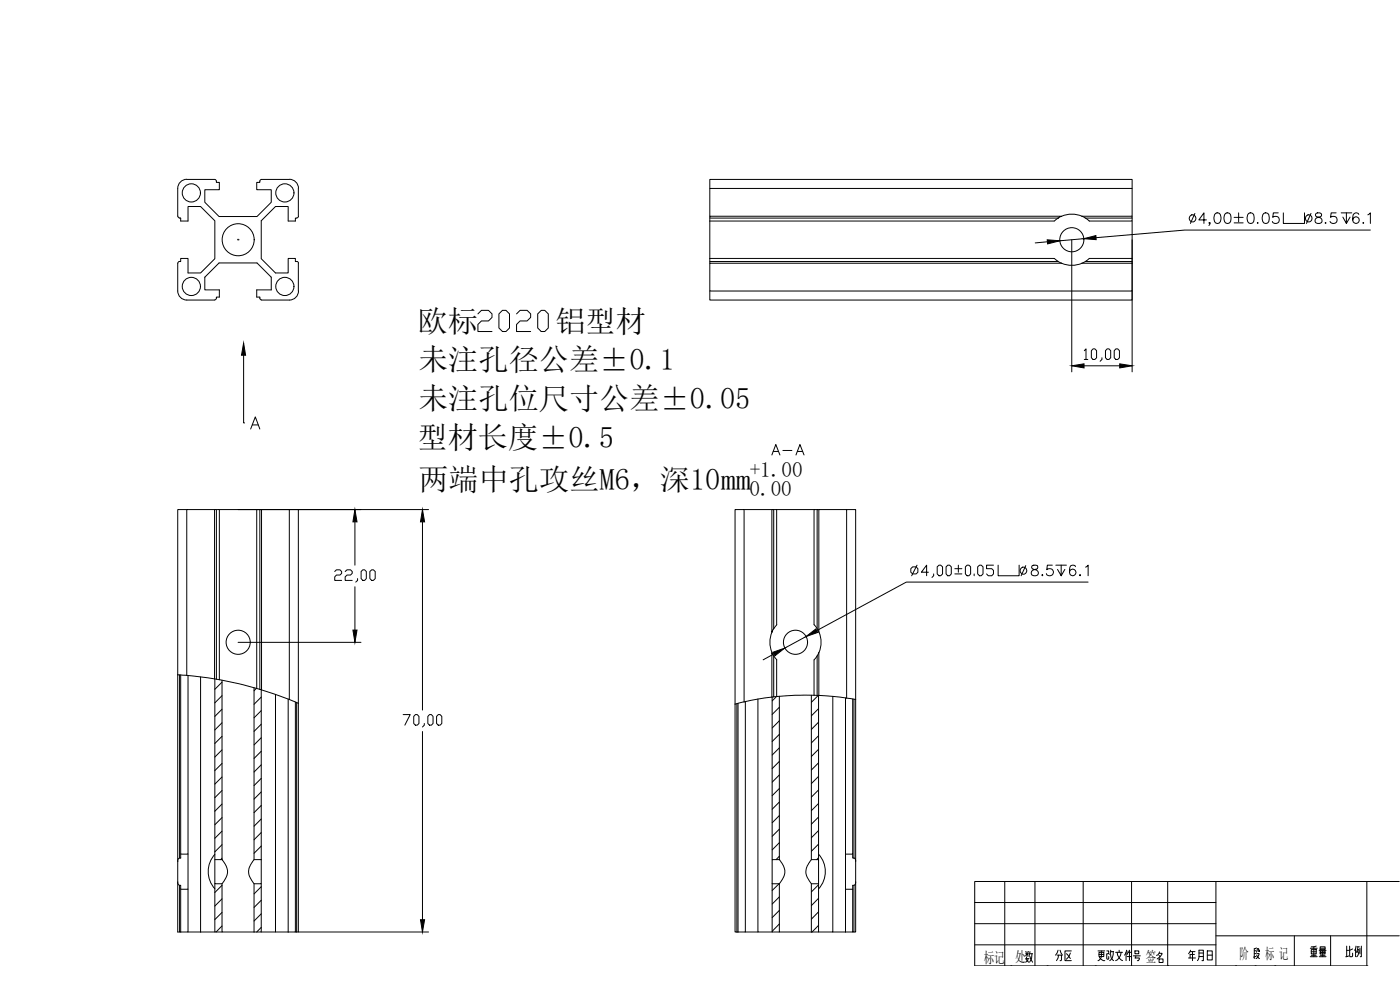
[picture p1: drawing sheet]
<svg xmlns="http://www.w3.org/2000/svg" width="420mm" height="297mm" viewBox="0 0 420 297" stroke-linecap="round" stroke-linejoin="round" font-family="sans-serif">
<defs><g id="words">
<g font-size="9.1">
<text x="125.3" y="99.5">欧标</text>
<text x="166.7" y="99.5">铝型材</text>
<text x="125.5" y="111.1">未注孔径公差±0.1</text>
<text x="125.5" y="122.8">未注孔位尺寸公差±0.05</text>
<text x="125.3" y="134.5">型材长度±0.5</text>
<text x="125.6" y="147">两端中孔攻丝M6，深10mm</text>
</g>
<g font-size="6.6">
<text x="315.4" y="289.6">分区</text>
<text x="328.4" y="289.6">更改文件号</text>
<text x="355.6" y="289.6">年月日</text>
<text x="391.9" y="288.2">重量</text>
<text x="402.5" y="288.2">比例</text>
</g>
<g font-size="6.3">
<text x="225" y="143">+1.00</text>
<text x="225" y="148.9">0.00</text>
</g>
<text font-size="6.2" x="230.4" y="137.6">A-A</text>
<g font-size="4.5">
<text x="372" y="287.6">阶</text>
<text x="379.7" y="287.6">标 记</text>
<text x="295.2" y="288.8">标记</text>
<text x="304.6" y="288.7">处</text>
<text x="343.9" y="288.8">签</text>
</g>
</g></defs>
<!-- layer: 5 -->
<g fill="none" stroke="#000" stroke-width=".3">
<path d="M292.5 270.8h72.4M292.5 277.1h72.4M301.5 264.5v25.3M310.6 264.5v25.3M325.1 264.5v25.3M339.6 264.5v25.3M350.4 264.5v25.3M364.9 264.5v25.3M410.2 264.5v25.3h-117.7v-25.3h127.4M292.5 283.5h72.4M303.4 289.8h.1M350.4 289.8h.1"/>
<path d="M364.9 280.8h55M370.8 289.8h.1M376.7 289.8h.1M382.6 289.8h.1M388.5 280.8v9"/>
</g>
<!-- layer: 10 -->
<g fill="none" stroke="#000" stroke-width=".3">
<path d="M66.6 216.9l-2.1 2.1M66.6 204.7l-2.1 2.1M66.6 208.7l-2.1 2.2M66.6 212.8l-2.1 2.2M77 206.5l-.8 .7M78.4 209.2l-2.2 2.1M78.4 213.2l-2.2 2.2M78.4 217.3l-2.2 2.1M233 209l-1.3 1.3M233.9 212.2l-2.2 2.2M233.9 216.3l-2.2 2.1M245.6 208.6l-2.1 2.1"/>
<path d="M245.7 212.6l-2.2 2.2M245.7 216.7l-2.2 2.1M66.6 220.9l-2.1 2.2M66.6 225l-2.1 2.1M66.6 229.1l-2.1 2.1M66.6 233.1l-2.1 2.2M66.6 237.2l-2.1 2.1M78.4 221.3l-2.2 2.2M78.4 225.4l-2.2 2.2M78.4 229.5l-2.2 2.1M78.4 233.5l-2.2 2.2M78.4 237.6l-2.2 2.2"/>
<path d="M233.9 220.3l-2.2 2.2M233.9 224.4l-2.2 2.2M233.9 228.5l-2.2 2.1M233.9 232.5l-2.2 2.2M233.9 236.6l-2.2 2.1M245.7 220.8l-2.2 2.1M245.7 224.8l-2.2 2.2M245.7 228.9l-2.2 2.1M245.7 232.9l-2.2 2.2M245.7 237l-2.2 2.2M66.6 241.2l-2.1 2.2M66.6 245.3l-2.1 2.2"/>
<path d="M66.6 249.4l-2.1 2.1M66.6 253.4l-2.1 2.2M66.6 257.5l-.3 .4M78.4 241.7l-2.2 2.1M78.4 245.7l-2.2 2.2M78.4 249.8l-2.2 2.2M78.4 253.9l-2.2 2.1M233.9 240.7l-2.2 2.1M233.9 244.7l-2.2 2.2M233.9 248.8l-2.2 2.1M233.9 252.8l-2.2 2.2M233.9 256.9l-1 1"/>
<path d="M245.7 241.1l-2.2 2.1M245.7 245.1l-2.2 2.2M245.7 249.2l-2.2 2.2M245.7 253.3l-2.2 2.1M245.7 257.3l-.6 .6M66.6 265.6l-2.1 2.2M66.6 269.7l-2.1 2.2M66.6 273.8l-2.1 2.1M66.6 277.8l-1.7 1.8M78.4 266.1l-2.2 2.1M78.4 270.1l-2.2 2.2M78.4 274.2l-2.2 2.1"/>
<path d="M78.4 278.2l-1.4 1.4M233.8 265.2l-2.1 2M233.9 269.1l-2.2 2.2M233.9 273.2l-2.2 2.1M233.9 277.2l-2.2 2.2M245.7 265.5l-2.2 2.1M245.7 269.5l-2.2 2.2M245.7 273.6l-2.2 2.2M245.7 277.7l-2 1.9M307.8 286.2h.9M307.8 287.6h1M307.8 285.5l.1 .2"/>
<path d="M308.1 287.2l-.2 .7 .8 .8M308.2 285.5v1.5M308.5 286.6l-.3-.4-.4 .6M308.5 287.6l-.1 .7-.6 .4M308.7 285.5l-.2 .2M309.1 287l.8 1.7M309.1 286.2h.8M309.1 285.5l-.3 1.5M309.7 286.2l-.1 1.4-.6 1.1M347.9 286h.8v.2l-.6 .9-.8 .6M347.9 287.7h1.1v1.1h-1.1zM347.9 286.7l.2 .4"/>
<path d="M348 285.6l-.4 .9-.5 .2M376.4 285.3h.5M376.4 286.1h.5M376.9 287l-.7 .2M377.1 284.4l-.7 .2v3M377.2 286.1h.7a1.62 1.62 0 0 1-1 1.5M377.2 286.5l.8 1.1M378 285.1v.4h-.3v-.9h-.4l-.2 1.1"/>
</g>
<!-- layer: 0 -->
<g fill="none" stroke="#000" stroke-width=".3">
<path d="M53.3 56.5v8.4M56 53.8h8.4a.64 .64 0 0 1 .5 .9h.9v2.2h-4.3v3.8l4.2 4.3h11.4l4.3-4.3v-3.8h-4.4v-2.2h1a.64 .64 0 0 1 .5-.9h8.3M56.1 53.8a2.73 2.73 0 0 0-2.8 2.7M86.8 53.8a2.73 2.73 0 0 1 2.8 2.7M89.5 56.5v8.4M213 56.5v-2.7h126.8v2.7M53.3 79v8.3a2.73 2.73 0 0 0 2.8 2.7h8.3M53.4 64.9l.5 .5M53.9 65.4h.3v.9h2.2v-4.3h3.8l4.3 4.2v11.4l-4.3 4.3h-3.8v-4.4h-2.2v1h-.3M53.9 78.4l-.5 .6M71.5 71.7l-.2 .3M71.5 72h.1"/>
<path d="M89 78.4l.6 .6M89.5 79v8.3M89.6 64.9a.71 .71 0 0 1-1 .5v.9h-2.1v-4.3h-3.8l-4.3 4.2v11.4l4.3 4.3h3.8v-4.4h2.1v1h.4M213 79v-.5h104.6l1 .5h-105.6v8.3h126.8v-8.3M213 64.9h105.6l-1.1 .5h-104.5zM213 64.9v-8.4h126.8v8.4h-15.1M213 77.5h103.4l1.2 .9M213 65.4v13.1M317.6 65.4l-1.2 .9h-103.4M318.6 79a7.7 7.7 0 0 0 6.1 0M318.6 64.9a7.7 7.7 0 0 1 6.1 0M324.7 64.9l1 .5h14.1v-.5"/>
<path d="M324.7 79l1-.5h14.1v.5M324.7 79h15.1M325.8 78.4l1.1-.9h12.9v1M325.8 65.4l1.1 .9h12.9v-.9M339.8 66.3v11.2M64.9 89.5v-.4h.9v-2.1h-4.3v-3.8l4.2-4.3h11.4l4.3 4.3v3.8h-4.4v2.1h1v.4M64.9 89.5l-.5 .5M78 89.5l.5 .5M78.5 90h8.3M89.6 87.3a2.73 2.73 0 0 1-2.8 2.7M143.4 94.2l1.1-1.1h2.1l1.1 1.1v1l-1.1 1.1h-2.1l-1.1 1.1v2.1h4.3M149.7 94.2l1.1-1.1h1l1.1 1.1v4.2l-1.1 1.1h-1l-1.1-1.1z"/>
<path d="M155 94.2l1.1-1.1h2.1l1.1 1.1v1l-1.1 1.1h-2.1l-1.1 1.1v2.1h4.3M161.4 94.2l1-1.1h1.1l1 1.1v4.2l-1 1.1h-1.1l-1-1.1zM213 87.3v2.7h126.8v-2.7M56 152.9h-2.7v49.6M64.4 152.9h.5v50.9M64.9 152.9h.9v51l-.9-.1M65.8 152.9h11.2M78 152.9h-1v53.7M78.5 152.9h8.3M89.5 152.9h39.1M126.8 156.6v56.4M223.3 152.9h8.3"/>
<path d="M231.6 152.9h.6v35.7l-.6 1.1zM232.2 152.9h12.1M233.1 152.9v34.6l-.9 1.1M245.2 152.9h-.9v34.5M245.7 152.9h-.5v35.8l.5 1v-36.8h8.4v56.6M254.1 152.9h2.7v57M231.7 189.7a7.7 7.7 0 0 0 0 6.1M232.2 196.8l.9 1.2v11M244.3 198v10.6M244.3 187.5l.9 1.1M245.2 196.8l-.9 1.2M245.8 189.7a7.7 7.7 0 0 1 0 6.1"/>
<path d="M53.3 202.5l2.7 .1M53.3 202.5v56M53.9 202.5v55M54.2 202.5v53.8h2.2v-53.6M56 202.6v-49.7h8.4v50.8M56 202.6l8.4 1.1M60.2 203.1v76.5M64.4 203.7l.5 .1M64.5 203.7v61.5h2.1M65.7 203.9l5.8 1.2 5.5 1.5M66.6 204.1v53.8a4.8 4.8 0 0 1 0 7.3v14.4h9.6M76.2 206.3v51.6a4.8 4.8 0 0 0 0 7.2v14.5"/>
<path d="M77 206.6l1 .2M78 206.8v-53.9h.5v54.1M78 206.8l.5 .2M78.4 207v50.9M78.5 207l8.3 2.9M82.7 208.4v71.2h-4.3M86.5 209.7v69.9M86.8 209.9v-57h2.7v58.1M86.8 209.9l2.7 1.1M88.6 210.6v69h-2.1M89 210.8v68.8M89.5 211v68.6h-.5"/>
<path d="M121 214.4h2.1l-1.6 3.2M124.7 214.4h.5l.5 .6v2.1l-.5 .5h-.5l-.5-.5v-2.1zM126.8 219.5v56.5M127.3 217.1v.5l-.5 .5M128.9 214.4h.6l.5 .6v2.1l-.5 .5h-.6l-.5-.5v-2.1zM131.5 214.4h.6l.5 .6v2.1l-.5 .5h-.6l-.5-.5v-2.1zM220.6 211.3v68.3h.5M221.1 211.1v68.5M221.5 211v68.6M223.3 210.6v-57.7h-2.7v58.4M223.3 210.6l-2.7 .7M223.7 210.5v69.1h-2.2"/>
<path d="M227.5 209.7v69.9h4.2M231.6 209.2l-8.3 1.4M231.7 209.2v48.7M232.2 209.1v-12.3l-.6-1v13.4M232.2 209.1l-.6 .1M233.1 209l-.9 .1M233.9 208.9v49a4.8 4.8 0 0 1 0 7.3v14.4h9.6M243.5 208.6v49.3a4.8 4.8 0 0 0 0 7.2v14.5M244.3 208.6h-5.6l-5.6 .4M244.3 208.6h.9M245.2 208.6v-11.8l.5-1v12.8M245.2 208.6h.5"/>
<path d="M245.7 208.6v49.3M245.7 208.6l8.4 .9M249.9 208.9v70.7h-4.2M253.7 209.4v46.9h2.2v-46.6M254.1 209.5l2.7 .4M256.3 209.8v47.7M256.8 209.9v48.6M54.2 256.3v1.2a.76 .76 0 0 0-.9 1M56.4 256.3v10.5h-2.2v-1.2a.81 .81 0 0 1-.9-1v-6.1M64.5 257.9h2.1M64.5 256.3a7.7 7.7 0 0 0 0 10.4M76.2 257.9h2.2"/>
<path d="M78.4 257.9v7.3h-2.2M233.9 257.9h-2.2v7.3M243.5 257.9h2.2v7.3M245.7 256.3a7.7 7.7 0 0 1 0 10.4M253.7 256.3v23.3M255.9 256.3v1.2h.4M256.3 257.5a.78 .78 0 0 1 .5 1v6.1a.8 .8 0 0 1-.9 1v1.2M53.3 264.6v15h.6v-14M53.9 279.6h.3M54.2 266.8v12.8M56.4 266.8v12.8h-2.2M56.4 279.6h8.1"/>
<path d="M64.5 265.2v14.4h2.1M78.4 265.2v14.4h-2.2M82.7 279.6h3.8M88.6 279.6h.4M89.5 279.6h39.1M221.1 279.6h.4M223.7 279.6h3.8M231.7 265.2v14.4h2.2M231.7 265.2h2.2M243.5 265.2h2.2M245.7 265.2v14.4h-2.2M249.9 279.6h3.8"/>
<path d="M253.7 266.8h2.2M255.9 266.8v12.8h-2.2M256.3 265.6v14h-.4M256.8 264.6v15h-.5"/>
<circle cx="57.4" cy="57.9" r="2.73"/>
<circle cx="85.5" cy="57.9" r="2.73"/>
<circle cx="71.5" cy="71.9" r="4.8"/>
<circle cx="321.7" cy="71.9" r="3.6"/>
<circle cx="57.4" cy="85.9" r="2.73"/>
<circle cx="85.5" cy="85.9" r="2.73"/>
<circle cx="71.5" cy="192.7" r="3.6"/>
<circle cx="238.7" cy="192.7" r="3.6"/>
</g>
<g fill="none" stroke="#000" stroke-width=".3">
<path d="M314.4 72.5l-3.7 .4M321.6 72v39.6M325.2 71.6l-7.1 .6M339.8 72v39.6M358.6 64l-1.3 3M362.1 66h-2.3l1.5-2.1v3.1M363.1 66.9l-.1 .1-.2-.1h.3l-.3 .7M364.8 64a.98 .98 0 0 1 1.5 .5 2.04 2.04 0 0 1-.8 2.5h-.2a1.71 1.71 0 0 1-.8-2.5zM367.8 64a1.03 1.03 0 0 1 1.5 .5 2.82 2.82 0 0 1-.3 2.4 1.03 1.03 0 0 1-1.5-.5 2.48 2.48 0 0 1 .3-2.4zM370.4 65.2h2.7M370.4 66.9h2.7M371.7 63.9v2.7"/>
<path d="M374.7 64a1.03 1.03 0 0 1 1.6 .5 2.82 2.82 0 0 1-.3 2.4 1.03 1.03 0 0 1-1.6-.5 2.48 2.48 0 0 1 .3-2.4zM377.4 66.7v.3l.2-.1M379.3 64a1.03 1.03 0 0 1 1.5 .5 2.82 2.82 0 0 1-.3 2.4 1.03 1.03 0 0 1-1.5-.5 2.48 2.48 0 0 1 .3-2.4zM383.6 63.9h-1.5l-.1 1.3a1.11 1.11 0 0 1 1.6 0 1.11 1.11 0 0 1-.1 1.6 1.11 1.11 0 0 1-1.7-.4M385.1 63.9v3.1h6.4v-3.1M393.4 64l-1.3 3M395 64a.59 .59 0 0 0-.2 .6 .59 .59 0 0 0 .5 .5 1.32 1.32 0 0 1 1.4 1.3l-.1 .3a1.12 1.12 0 0 1-1.2 .3 1.12 1.12 0 0 1-.7-1 1.78 1.78 0 0 1 1.8-1.1l.1-.6a1.14 1.14 0 0 0-1.6-.3zM397.8 66.7v.3l.2-.1M401 63.9h-1.5l-.2 1.3a1.12 1.12 0 0 1 1.7 0 1.12 1.12 0 0 1-.2 1.7 1.12 1.12 0 0 1-1.6-.5M402.5 63.9h3.2M404.1 63.9v3.1l-1.1-1.9M405.2 65.1l-1.1 1.9"/>
<path d="M407.8 64.3a.93 .93 0 0 0-.9-.4 .93 .93 0 0 0-.8 .6 2.27 2.27 0 0 0 .3 2.4 .98 .98 0 0 0 1.5-.5 .98 .98 0 0 0-.7-1.3 .98 .98 0 0 0-1.2 .9M409.2 66.7l-.2 .2 .2 .1 .1-.1M410.5 64.5l.8-.6v3.1M411.3 69h-55.7l-26.7 2.3M73.1 106.6v20.3h.3M325.3 109.8h10.7M325.4 105.2l.5-.5v3.2M325.4 107.9h1.1M328 104.7h.6l.5 .5v2.1l-.5 .6h-.6l-.5-.6v-2.1zM330.7 107.3v.6l-.5 .5M332.3 104.7h.5l.5 .5v2.1l-.5 .6h-.5l-.5-.6v-2.1zM334.9 104.7h.5l.6 .5v2.1l-.6 .6h-.5l-.5-.6v-2.1z"/>
<path d="M75.2 128.7l1.4-3.6 1.4 3.6M75.7 127.5h1.8M71.5 152.9h36.8M106.5 156.6v13M100.5 171.5l.5-.5h1l.5 .5v.5l-.5 .5h-1l-.5 .6v1h2M103.6 171.5l.5-.5h1.1l.5 .5v.5l-.5 .5h-1.1l-.5 .6v1h2.1M106.5 176.1v12.9M107.3 173.6v.5l-.5 .6M108.4 171.5l.5-.5h.5l.5 .5v2.1l-.5 .5h-.5l-.5-.5zM111 171.5l.5-.5h.6l.5 .5v2.1l-.5 .5h-.6l-.5-.5zM273.9 170.1h1.1l.5 .5v1.1l-.5 .5h-1.1l-.6-.5v-1.1zM275.2 169.6l-1.6 3.1"/>
<path d="M278.6 171.7h-2.1l1.6-2.1v3.1M280.2 172.2v.5l-.5 .6M281.3 170.1l.5-.5h.5l.6 .5v2.1l-.6 .5h-.5l-.5-.5zM283.9 170.1l.5-.5h.6l.5 .5v2.1l-.5 .5h-.6l-.5-.5zM286.6 172.2h2.1M286.6 170.6h2.1M287.6 169.6v2.1M289.7 170.1l.5-.5h.6l.5 .5v2.1l-.5 .5h-.6l-.5-.5zM292.4 172.2v.5M293.4 170.1l.6-.5h.5l.5 .5v2.1l-.5 .5h-.5l-.6-.5zM298.2 169.6h-2.1v1h1.5l.6 .5v1.1l-.6 .5h-1l-.5-.5M299.6 169.6v3.1h6.3v-3.1"/>
<path d="M307.8 169.7l-1.3 3M309.8 169.7l-.2 .6 .5 .5a1.38 1.38 0 0 1 1.5 1.3 1.1 1.1 0 0 1-1.2 .7 1.1 1.1 0 0 1-.9-1.1 1.79 1.79 0 0 1 1.8-1.1l.1-.6a1.19 1.19 0 0 0-1.6-.3zM312.7 172.6h.3l-.2 .1zM315.8 169.6h-1.5l-.1 1.3a1.12 1.12 0 0 1 1.7 0 1.12 1.12 0 0 1-.2 1.6 1.12 1.12 0 0 1-1.7-.4M316.9 169.6h3.1M318.5 169.6v3.1l-1.1-1.9M319.6 170.8l-1.1 1.9M322.7 170a.95 .95 0 0 0-1.3-.3 2.61 2.61 0 0 0 0 2.9 .98 .98 0 0 0 1.4-.4 .98 .98 0 0 0-.6-1.4 .98 .98 0 0 0-1.2 .9M324 172.6h.3l-.2 .1zM325.8 170.2l.8-.6v3.1M326.6 174.7h-54.6l-26.9 14.5M71.5 192.7h36.8"/>
<path d="M232.3 196.2l-3.3 1.8M241.9 191l-6.4 3.5"/>
<circle cx="357.9" cy="65.5" r="1.04"/>
<circle cx="392.8" cy="65.5" r="1.05"/>
<circle cx="307.1" cy="171.2" r="1.04"/>
</g>
<path d="M314.3 72l3.8 .2-3.7 1zM325.2 71.6l3.7-.9 .1 1.2zM73.1 102.9l.6 3.7h-1.2zM321.6 109.8l3.7-.6v1.2zM336 109.2l3.8 .6-3.8 .6zM106.5 152.9l.6 3.7h-1.2zM105.9 189h1.2l-.6 3.7zM232 195.7l3.5-1.2-2.9 2.3zM241.9 191l3-2.3 .5 1.1z" fill="#000" stroke="#000" stroke-width=".3"/>
<!-- layer: 0 -->
<path d="M126.8 152.9l.6 3.7h-1.2zM126.2 276h1.2l-.6 3.6z" fill="#000" stroke="#000" stroke-width=".3"/>
<use href="#words"/>
</svg>
